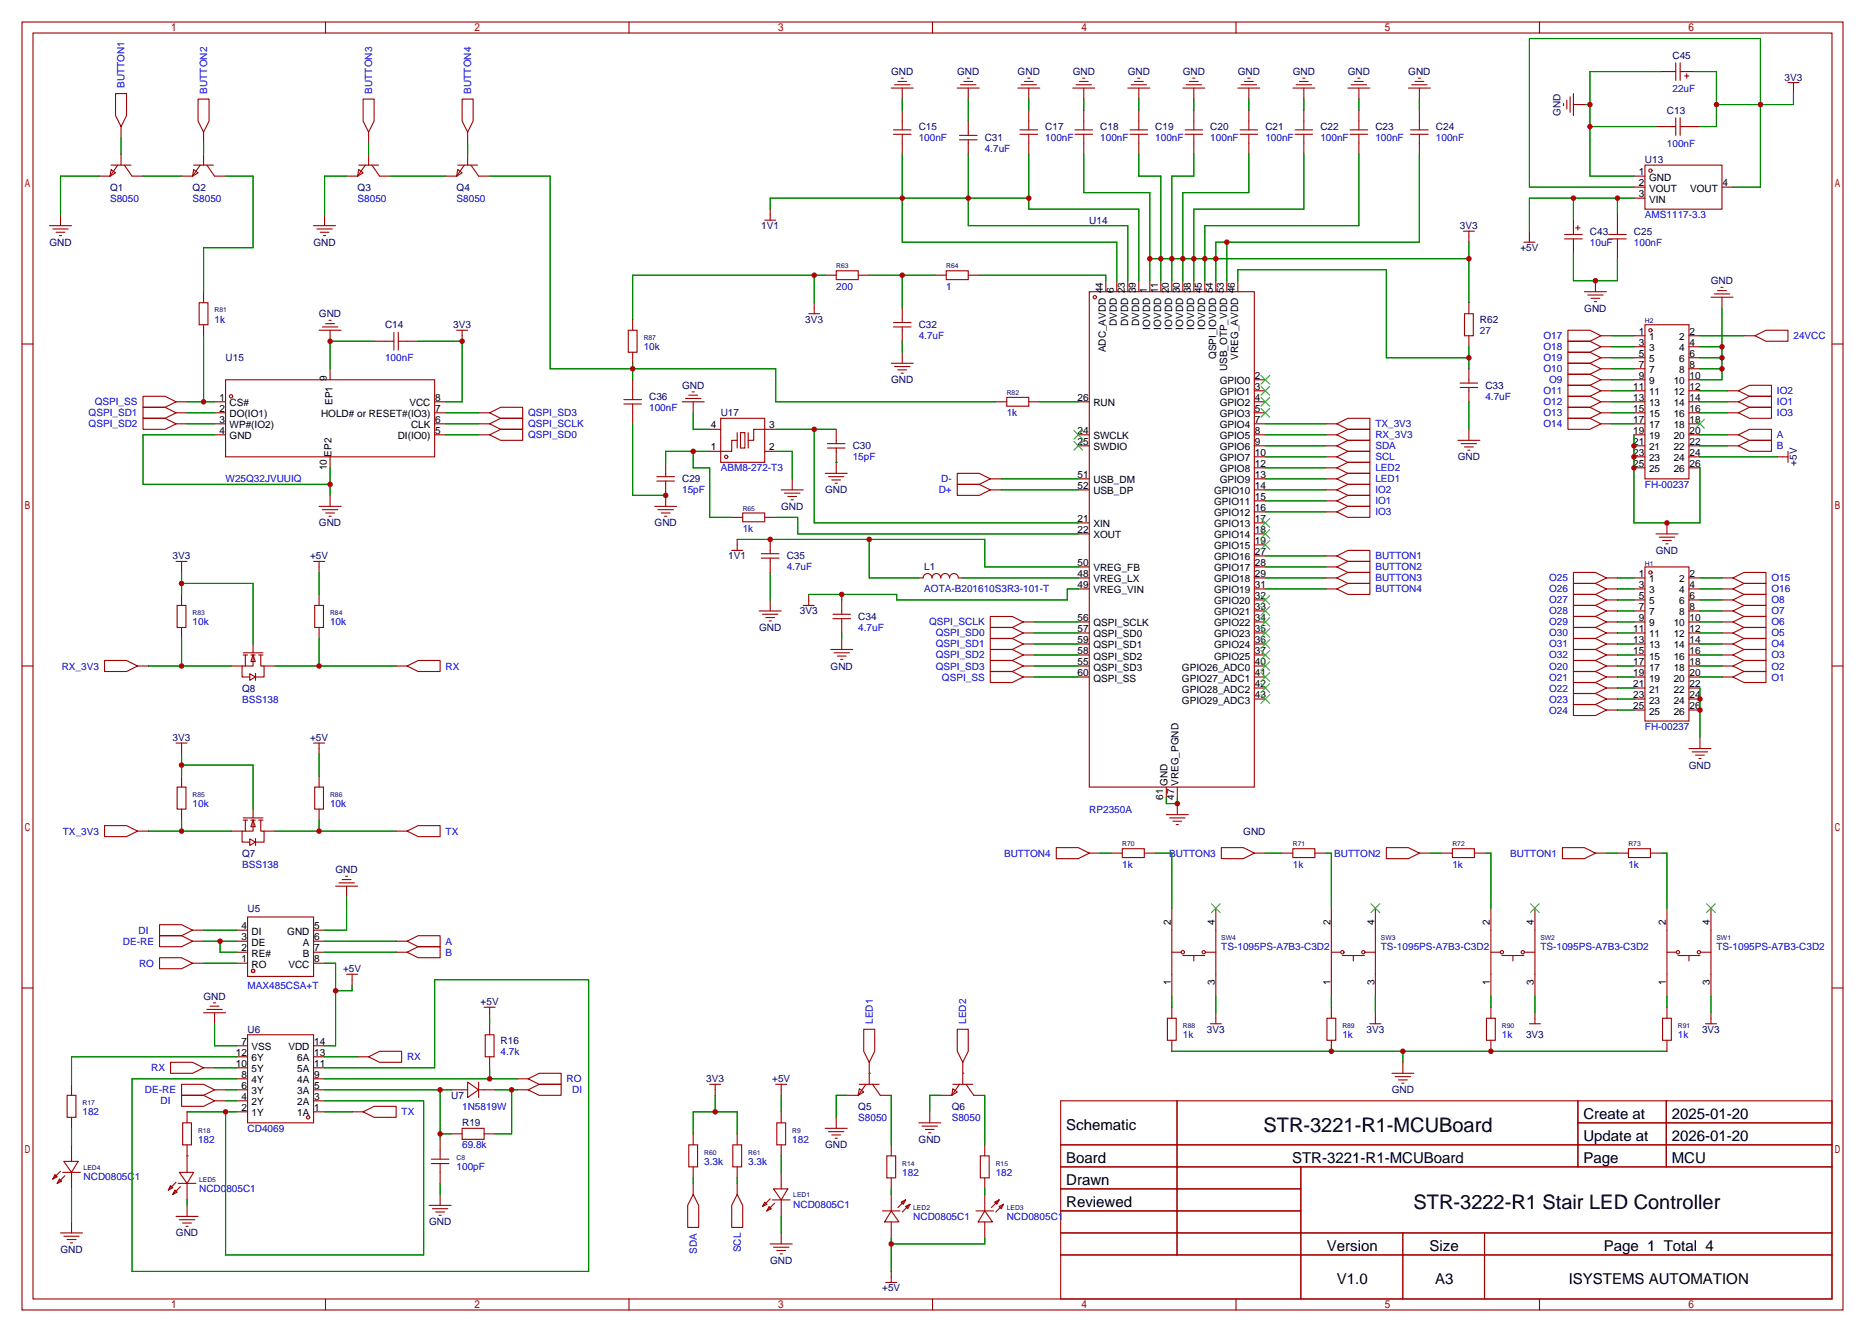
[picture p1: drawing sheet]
<svg xmlns="http://www.w3.org/2000/svg" width="431mm" height="307mm" viewBox="0 0 431 307" stroke-linecap="round" stroke-linejoin="round" font-family="sans-serif">
<defs><g id="words">
<g font-size="4.6">
<text x="291.7" y="261.1">STR-3221-R1-MCUBoard</text>
<text x="326.3" y="278.9">STR-3222-R1 Stair LED Controller</text>
</g>
<g font-size="3.5">
<text x="246.1" y="260.8">Schematic</text>
<text x="365.5" y="258.2">Create at</text>
<text x="365.5" y="263.3">Update at</text>
<text x="385.9" y="258.2">2025-01-20</text>
<text x="385.9" y="263.3">2026-01-20</text>
<text x="246.1" y="268.4">Board</text>
<text x="298.3" y="268.4">STR-3221-R1-MCUBoard</text>
<text x="365.5" y="268.4">Page</text>
<text x="385.9" y="268.4">MCU</text>
<text x="246.1" y="273.5">Drawn</text>
<text x="246.1" y="278.5">Reviewed</text>
<text x="306.3" y="288.7">Version</text>
<text x="330" y="288.7">Size</text>
<text x="370.2" y="288.7">Page 1 Total 4</text>
<text x="308.6" y="296.3">V1.0</text>
<text x="331.3" y="296.3">A3</text>
<text x="362.1" y="296.3">ISYSTEMS AUTOMATION</text>
</g>
<g font-size="2.3" fill="#000080">
<text x="205.7" y="17.3">GND</text>
<text x="221" y="17.3">GND</text>
<text x="234.9" y="17.3">GND</text>
<text x="247.6" y="17.3">GND</text>
<text x="260.3" y="17.3">GND</text>
<text x="273" y="17.3">GND</text>
<text x="285.7" y="17.3">GND</text>
<text x="298.4" y="17.3">GND</text>
<text x="311.1" y="17.3">GND</text>
<text x="325.1" y="17.3">GND</text>
<text x="386.1" y="13.5">C45</text>
<text x="412" y="18.6">3V3</text>
<text x="360.2" y="26.7" transform="rotate(-90 360.2 26.7)">GND</text>
<text x="384.8" y="26.2">C13</text>
<text x="212.1" y="30">C15</text>
<text x="227.3" y="32.6">C31</text>
<text x="241.3" y="30">C17</text>
<text x="254" y="30">C18</text>
<text x="266.7" y="30">C19</text>
<text x="279.4" y="30">C20</text>
<text x="292.1" y="30">C21</text>
<text x="304.8" y="30">C22</text>
<text x="317.5" y="30">C23</text>
<text x="331.5" y="30">C24</text>
<text x="379.7" y="37.6">U13</text>
<text x="25.4" y="44">Q1</text>
<text x="44.4" y="44">Q2</text>
<text x="82.5" y="44">Q3</text>
<text x="105.4" y="44">Q4</text>
<text x="175.7" y="52.9">1V1</text>
<text x="251.5" y="51.6">U14</text>
<text x="337" y="52.9">3V3</text>
<text x="11.4" y="56.7">GND</text>
<text x="72.4" y="56.7">GND</text>
<text x="351" y="58">+5V</text>
<text x="367" y="54.1">C43</text>
<text x="377.2" y="54.1">C25</text>
<text x="394.9" y="65.6">GND</text>
<text x="365.7" y="71.9">GND</text>
<text x="73.6" y="73.2">GND</text>
<text x="88.9" y="75.7">C14</text>
<text x="104.6" y="75.7">3V3</text>
<text x="185.9" y="74.5">3V3</text>
<text x="212.1" y="75.7">C32</text>
<text x="341.6" y="74.5">R62</text>
<text x="52.1" y="83.4">U15</text>
<text x="157.5" y="89.7">GND</text>
<text x="205.7" y="88.4">GND</text>
<text x="342.9" y="89.7">C33</text>
<text x="149.9" y="92.2">C36</text>
<text x="166.4" y="96.1">U17</text>
<text x="196.8" y="103.7">C30</text>
<text x="336.5" y="106.2">GND</text>
<text x="414.8" y="107.5" transform="rotate(-90 414.8 107.5)">+5V</text>
<text x="157.5" y="111.3">C29</text>
<text x="190.5" y="113.8">GND</text>
<text x="180.3" y="117.6">GND</text>
<text x="73.6" y="121.5">GND</text>
<text x="151.1" y="121.5">GND</text>
<text x="39.9" y="129.1">3V3</text>
<text x="71.6" y="129.1">+5V</text>
<text x="168.1" y="129.1">1V1</text>
<text x="181.6" y="129.1">C35</text>
<text x="213.4" y="131.6">L1</text>
<text x="382.2" y="127.8">GND</text>
<text x="184.6" y="141.8">3V3</text>
<text x="198.1" y="143">C34</text>
<text x="175.2" y="145.6">GND</text>
<text x="191.7" y="154.5">GND</text>
<text x="55.9" y="159.6">Q8</text>
<text x="39.9" y="171">3V3</text>
<text x="71.6" y="171">+5V</text>
<text x="389.9" y="177.3">GND</text>
<text x="55.9" y="197.7">Q7</text>
<text x="287" y="192.6">GND</text>
<text x="77.4" y="201.5">GND</text>
<text x="57.1" y="210.4">U5</text>
<text x="79.2" y="224.3">+5V</text>
<text x="47" y="230.7">GND</text>
<text x="110.9" y="231.9">+5V</text>
<text x="57.1" y="238.3">U6</text>
<text x="278.6" y="238.3">3V3</text>
<text x="315.4" y="238.3">3V3</text>
<text x="352.3" y="239.6">3V3</text>
<text x="392.9" y="238.3">3V3</text>
<text x="115.6" y="240.8">R16</text>
<text x="163" y="249.7">3V3</text>
<text x="178.3" y="249.7">+5V</text>
<text x="104.1" y="253.5">U7</text>
<text x="198.1" y="256.1">Q5</text>
<text x="219.7" y="256.1">Q6</text>
<text x="321.3" y="252.3">GND</text>
<text x="106.7" y="259.9">R19</text>
<text x="212.1" y="263.7">GND</text>
<text x="190.5" y="265">GND</text>
<text x="40.6" y="285.3">GND</text>
<text x="99" y="282.7">GND</text>
<text x="13.9" y="289.1">GND</text>
<text x="177.8" y="291.6">GND</text>
<text x="203.7" y="298">+5V</text>
</g>
<g font-size="2.3" fill="#00f">
<text x="28.7" y="20.3" transform="rotate(-90 28.7 20.3)">BUTTON1</text>
<text x="47.8" y="21.6" transform="rotate(-90 47.8 21.6)">BUTTON2</text>
<text x="85.9" y="21.6" transform="rotate(-90 85.9 21.6)">BUTTON3</text>
<text x="108.8" y="21.6" transform="rotate(-90 108.8 21.6)">BUTTON4</text>
<text x="386.1" y="21.1">22uF</text>
<text x="212.1" y="32.6">100nF</text>
<text x="227.3" y="35.1">4.7uF</text>
<text x="241.3" y="32.6">100nF</text>
<text x="254" y="32.6">100nF</text>
<text x="266.7" y="32.6">100nF</text>
<text x="279.4" y="32.6">100nF</text>
<text x="292.1" y="32.6">100nF</text>
<text x="304.8" y="32.6">100nF</text>
<text x="317.5" y="32.6">100nF</text>
<text x="331.5" y="32.6">100nF</text>
<text x="384.8" y="33.8">100nF</text>
<text x="25.4" y="46.5">S8050</text>
<text x="44.4" y="46.5">S8050</text>
<text x="82.5" y="46.5">S8050</text>
<text x="105.4" y="46.5">S8050</text>
<text x="379.7" y="50.3">AMS1117-3.3</text>
<text x="367" y="56.7">10uF</text>
<text x="377.2" y="56.7">100nF</text>
<text x="193" y="66.8">200</text>
<text x="218.4" y="66.8">1</text>
<text x="49.5" y="74.5">1k</text>
<text x="341.6" y="77">27</text>
<text x="88.9" y="83.4">100nF</text>
<text x="148.6" y="80.8">10k</text>
<text x="212.1" y="78.3">4.7uF</text>
<text x="356.3" y="78.3">O17</text>
<text x="356.3" y="80.8">O18</text>
<text x="356.3" y="83.4">O19</text>
<text x="414" y="78.3">24VCC</text>
<text x="356.3" y="85.9">O10</text>
<text x="357.6" y="88.4">O9</text>
<text x="21.9" y="93.5">QSPI_SS</text>
<text x="149.9" y="94.8">100nF</text>
<text x="342.9" y="92.2">4.7uF</text>
<text x="356.3" y="91">O11</text>
<text x="356.3" y="93.5">O12</text>
<text x="410.2" y="93.5">IO1</text>
<text x="410.2" y="91">IO2</text>
<text x="20.5" y="96.1">QSPI_SD1</text>
<text x="20.5" y="98.6">QSPI_SD2</text>
<text x="121.9" y="101.1">QSPI_SD0</text>
<text x="121.9" y="96.1">QSPI_SD3</text>
<text x="121.9" y="98.6">QSPI_SCLK</text>
<text x="232.4" y="96.1">1k</text>
<text x="317.5" y="101.1">RX_3V3</text>
<text x="317.5" y="98.6">TX_3V3</text>
<text x="356.3" y="96.1">O13</text>
<text x="356.3" y="98.6">O14</text>
<text x="410.2" y="96.1">IO3</text>
<text x="410.2" y="101.1">A</text>
<text x="196.8" y="106.2">15pF</text>
<text x="317.5" y="106.2">SCL</text>
<text x="317.5" y="103.7">SDA</text>
<text x="410.2" y="103.7">B</text>
<text x="52.1" y="111.3">W25Q32JVUUIQ</text>
<text x="157.5" y="113.8">15pF</text>
<text x="166.4" y="108.8">ABM8-272-T3</text>
<text x="216.7" y="113.8">D+</text>
<text x="217.3" y="111.3">D-</text>
<text x="317.5" y="113.8">IO2</text>
<text x="317.5" y="111.3">LED1</text>
<text x="317.5" y="108.8">LED2</text>
<text x="379.7" y="112.6">FH-00237</text>
<text x="317.5" y="116.4">IO1</text>
<text x="317.5" y="118.9">IO3</text>
<text x="171.4" y="122.7">1k</text>
<text x="181.6" y="131.6">4.7uF</text>
<text x="317.5" y="129.1">BUTTON1</text>
<text x="317.5" y="131.6">BUTTON2</text>
<text x="213.4" y="136.7">AOTA-B201610S3R3-101-T</text>
<text x="317.5" y="134.2">BUTTON3</text>
<text x="317.5" y="136.7">BUTTON4</text>
<text x="357.6" y="136.7">O26</text>
<text x="357.6" y="134.2">O25</text>
<text x="408.9" y="134.2">O15</text>
<text x="408.9" y="136.7">O16</text>
<text x="357.6" y="141.8">O28</text>
<text x="357.6" y="139.2">O27</text>
<text x="408.9" y="139.2">O8</text>
<text x="408.9" y="141.8">O7</text>
<text x="44.4" y="144.3">10k</text>
<text x="76.2" y="144.3">10k</text>
<text x="198.1" y="145.6">4.7uF</text>
<text x="214.5" y="144.3">QSPI_SCLK</text>
<text x="216" y="146.9">QSPI_SD0</text>
<text x="216" y="149.4">QSPI_SD1</text>
<text x="357.6" y="146.9">O30</text>
<text x="357.6" y="144.3">O29</text>
<text x="357.6" y="149.4">O31</text>
<text x="408.9" y="144.3">O6</text>
<text x="408.9" y="146.9">O5</text>
<text x="408.9" y="149.4">O4</text>
<text x="14.3" y="154.5">RX_3V3</text>
<text x="102.9" y="154.5">RX</text>
<text x="216" y="151.9">QSPI_SD2</text>
<text x="216" y="154.5">QSPI_SD3</text>
<text x="357.6" y="151.9">O32</text>
<text x="357.6" y="154.5">O20</text>
<text x="408.9" y="151.9">O3</text>
<text x="408.9" y="154.5">O2</text>
<text x="217.4" y="157">QSPI_SS</text>
<text x="357.6" y="157">O21</text>
<text x="357.6" y="159.6">O22</text>
<text x="408.9" y="157">O1</text>
<text x="55.9" y="162.1">BSS138</text>
<text x="357.6" y="162.1">O23</text>
<text x="357.6" y="164.6">O24</text>
<text x="379.7" y="168.4">FH-00237</text>
<text x="44.4" y="186.2">10k</text>
<text x="76.2" y="186.2">10k</text>
<text x="251.5" y="187.5">RP2350A</text>
<text x="14.5" y="192.6">TX_3V3</text>
<text x="102.9" y="192.6">TX</text>
<text x="231.8" y="197.7">BUTTON4</text>
<text x="269.9" y="197.7">BUTTON3</text>
<text x="308" y="197.7">BUTTON2</text>
<text x="348.6" y="197.7">BUTTON1</text>
<text x="55.9" y="200.2">BSS138</text>
<text x="259.1" y="200.2">1k</text>
<text x="298.4" y="200.2">1k</text>
<text x="335.3" y="200.2">1k</text>
<text x="375.9" y="200.2">1k</text>
<text x="32" y="215.4">DI</text>
<text x="28.4" y="218">DE-RE</text>
<text x="102.9" y="218">A</text>
<text x="102.9" y="220.5">B</text>
<text x="281.9" y="219.2">TS-1095PS-A7B3-C3D2</text>
<text x="318.8" y="219.2">TS-1095PS-A7B3-C3D2</text>
<text x="355.6" y="219.2">TS-1095PS-A7B3-C3D2</text>
<text x="396.2" y="219.2">TS-1095PS-A7B3-C3D2</text>
<text x="32.1" y="223.1">RO</text>
<text x="57.1" y="228.1">MAX485CSA+T</text>
<text x="201.5" y="236.2" transform="rotate(-90 201.5 236.2)">LED1</text>
<text x="223.1" y="236.2" transform="rotate(-90 223.1 236.2)">LED2</text>
<text x="273" y="239.6">1k</text>
<text x="309.9" y="239.6">1k</text>
<text x="346.7" y="239.6">1k</text>
<text x="387.3" y="239.6">1k</text>
<text x="94" y="244.6">RX</text>
<text x="115.6" y="243.4">4.7k</text>
<text x="34.9" y="247.2">RX</text>
<text x="130.8" y="249.7">RO</text>
<text x="19" y="257.3">182</text>
<text x="33.5" y="252.3">DE-RE</text>
<text x="37.1" y="254.8">DI</text>
<text x="92.7" y="257.3">TX</text>
<text x="106.7" y="256.1">1N5819W</text>
<text x="132.1" y="252.3">DI</text>
<text x="45.7" y="263.7">182</text>
<text x="57.1" y="261.2">CD4069</text>
<text x="182.9" y="263.7">182</text>
<text x="198.1" y="258.6">S8050</text>
<text x="219.7" y="258.6">S8050</text>
<text x="106.7" y="265">69.8k</text>
<text x="162.6" y="268.8">3.3k</text>
<text x="172.7" y="268.8">3.3k</text>
<text x="19.3" y="272.3">NCD0805C1</text>
<text x="46" y="275.1">NCD0805C1</text>
<text x="105.4" y="270">100pF</text>
<text x="208.3" y="271.3">182</text>
<text x="229.9" y="271.3">182</text>
<text x="183.1" y="278.7">NCD0805C1</text>
<text x="210.8" y="281.5">NCD0805C1</text>
<text x="232.4" y="281.5">NCD0805C1</text>
<text x="160.8" y="289.2" transform="rotate(-90 160.8 289.2)">SDA</text>
<text x="171" y="289" transform="rotate(-90 171 289)">SCL</text>
</g>
<g font-size="2.3">
<text x="378.3" y="40.4">1</text>
<text x="380.7" y="41.7">GND</text>
<text x="378.3" y="43">2</text>
<text x="378.3" y="45.5">3</text>
<text x="380.7" y="44.2">VOUT</text>
<text x="380.7" y="46.8">VIN</text>
<text x="390.2" y="44.2">VOUT</text>
<text x="397.6" y="43">4</text>
<text x="254.6" y="67.7" transform="rotate(-90 254.6 67.7)">44</text>
<text x="257.1" y="67.7" transform="rotate(-90 257.1 67.7)">6</text>
<text x="259.6" y="67.7" transform="rotate(-90 259.6 67.7)">23</text>
<text x="262.2" y="67.7" transform="rotate(-90 262.2 67.7)">39</text>
<text x="264.7" y="67.7" transform="rotate(-90 264.7 67.7)">1</text>
<text x="267.3" y="67.7" transform="rotate(-90 267.3 67.7)">11</text>
<text x="269.8" y="67.7" transform="rotate(-90 269.8 67.7)">20</text>
<text x="272.3" y="67.7" transform="rotate(-90 272.3 67.7)">30</text>
<text x="274.9" y="67.7" transform="rotate(-90 274.9 67.7)">38</text>
<text x="277.4" y="67.7" transform="rotate(-90 277.4 67.7)">45</text>
<text x="280" y="67.7" transform="rotate(-90 280 67.7)">54</text>
<text x="282.5" y="67.7" transform="rotate(-90 282.5 67.7)">53</text>
<text x="285" y="67.7" transform="rotate(-90 285 67.7)">46</text>
<text x="257.9" y="75.3" transform="rotate(-90 257.9 75.3)">DVDD</text>
<text x="260.4" y="75.3" transform="rotate(-90 260.4 75.3)">DVDD</text>
<text x="262.9" y="75.3" transform="rotate(-90 262.9 75.3)">DVDD</text>
<text x="265.5" y="76" transform="rotate(-90 265.5 76)">IOVDD</text>
<text x="268" y="76" transform="rotate(-90 268 76)">IOVDD</text>
<text x="270.6" y="76" transform="rotate(-90 270.6 76)">IOVDD</text>
<text x="273.1" y="76" transform="rotate(-90 273.1 76)">IOVDD</text>
<text x="275.6" y="76" transform="rotate(-90 275.6 76)">IOVDD</text>
<text x="278.2" y="76" transform="rotate(-90 278.2 76)">IOVDD</text>
<text x="378.3" y="77.2">1</text>
<text x="390" y="77.2">2</text>
<text x="255.3" y="81.3" transform="rotate(-90 255.3 81.3)">ADC_AVDD</text>
<text x="280.7" y="82.9" transform="rotate(-90 280.7 82.9)">QSPI_IOVDD</text>
<text x="285.8" y="83" transform="rotate(-90 285.8 83)">VREG_AVDD</text>
<text x="378.3" y="79.8">3</text>
<text x="378.3" y="82.3">5</text>
<text x="380.7" y="78.5">1</text>
<text x="380.7" y="81.1">3</text>
<text x="380.7" y="83.6">5</text>
<text x="387.7" y="83.6">6</text>
<text x="387.7" y="81.1">4</text>
<text x="387.7" y="78.5">2</text>
<text x="390" y="82.3">6</text>
<text x="390" y="79.8">4</text>
<text x="75.5" y="88" transform="rotate(-90 75.5 88)">9</text>
<text x="281.6" y="88.7">GPIO0</text>
<text x="283.3" y="85.7" transform="rotate(-90 283.3 85.7)">USB_OTP_VDD</text>
<text x="289.7" y="89.9">3</text>
<text x="289.7" y="87.4">2</text>
<text x="377" y="89.9">11</text>
<text x="378.3" y="84.9">7</text>
<text x="378.3" y="87.4">9</text>
<text x="380.7" y="86.1">7</text>
<text x="380.7" y="88.7">9</text>
<text x="386.4" y="88.7">10</text>
<text x="387.7" y="86.1">8</text>
<text x="390" y="89.9">12</text>
<text x="390" y="87.4">10</text>
<text x="390" y="84.9">8</text>
<text x="50.7" y="92.5">1</text>
<text x="50.7" y="95">2</text>
<text x="53" y="93.8">CS#</text>
<text x="76.8" y="93.4" transform="rotate(-90 76.8 93.4)">EP1</text>
<text x="94.5" y="93.8">VCC</text>
<text x="100.5" y="95">7</text>
<text x="100.5" y="92.5">8</text>
<text x="248.8" y="92.5">26</text>
<text x="252.4" y="93.8">RUN</text>
<text x="281.6" y="93.8">GPIO2</text>
<text x="281.6" y="91.2">GPIO1</text>
<text x="289.7" y="95">5</text>
<text x="289.7" y="92.5">4</text>
<text x="377" y="92.5">13</text>
<text x="377" y="95">15</text>
<text x="380.7" y="91.2">11</text>
<text x="380.7" y="93.8">13</text>
<text x="386.4" y="93.8">14</text>
<text x="386.4" y="91.2">12</text>
<text x="390" y="95">16</text>
<text x="390" y="92.5">14</text>
<text x="50.7" y="97.6">3</text>
<text x="50.7" y="100.1">4</text>
<text x="53" y="96.3">DO(IO1)</text>
<text x="53" y="98.8">WP#(IO2)</text>
<text x="53" y="101.4">GND</text>
<text x="74.1" y="96.3">HOLD# or RESET#(IO3)</text>
<text x="91.8" y="101.4">DI(IO0)</text>
<text x="94.9" y="98.8">CLK</text>
<text x="100.5" y="100.1">5</text>
<text x="100.5" y="97.6">6</text>
<text x="164.1" y="98.8">4</text>
<text x="177.5" y="98.8">3</text>
<text x="248.8" y="100.1">24</text>
<text x="252.4" y="101.4">SWCLK</text>
<text x="281.6" y="101.4">GPIO5</text>
<text x="281.6" y="98.8">GPIO4</text>
<text x="281.6" y="96.3">GPIO3</text>
<text x="289.7" y="100.1">8</text>
<text x="289.7" y="97.6">7</text>
<text x="377" y="97.6">17</text>
<text x="377" y="100.1">19</text>
<text x="380.7" y="96.3">15</text>
<text x="380.7" y="98.8">17</text>
<text x="380.7" y="101.4">19</text>
<text x="386.4" y="101.4">20</text>
<text x="386.4" y="98.8">18</text>
<text x="386.4" y="96.3">16</text>
<text x="390" y="100.1">20</text>
<text x="390" y="97.6">18</text>
<text x="76.5" y="105.4" transform="rotate(-90 76.5 105.4)">EP2</text>
<text x="164.1" y="103.9">1</text>
<text x="177.5" y="103.9">2</text>
<text x="248.8" y="102.6">25</text>
<text x="252.4" y="103.9">SWDIO</text>
<text x="281.6" y="106.5">GPIO7</text>
<text x="281.6" y="103.9">GPIO6</text>
<text x="289.7" y="107.7">12</text>
<text x="289.7" y="105.2">10</text>
<text x="289.7" y="102.6">9</text>
<text x="377" y="102.6">21</text>
<text x="377" y="105.2">23</text>
<text x="377" y="107.7">25</text>
<text x="380.7" y="103.9">21</text>
<text x="380.7" y="106.5">23</text>
<text x="386.4" y="106.5">24</text>
<text x="386.4" y="103.9">22</text>
<text x="390" y="107.7">26</text>
<text x="390" y="105.2">24</text>
<text x="390" y="102.6">22</text>
<text x="75.5" y="108.5" transform="rotate(-90 75.5 108.5)">10</text>
<text x="248.8" y="110.3">51</text>
<text x="248.8" y="112.8">52</text>
<text x="252.4" y="111.5">USB_DM</text>
<text x="281.6" y="111.5">GPIO9</text>
<text x="281.6" y="109">GPIO8</text>
<text x="289.7" y="112.8">14</text>
<text x="289.7" y="110.3">13</text>
<text x="380.7" y="109">25</text>
<text x="386.4" y="109">26</text>
<text x="252.4" y="114.1">USB_DP</text>
<text x="280.3" y="119.2">GPIO12</text>
<text x="280.3" y="116.6">GPIO11</text>
<text x="280.3" y="114.1">GPIO10</text>
<text x="289.7" y="117.9">16</text>
<text x="289.7" y="115.3">15</text>
<text x="248.8" y="120.4">21</text>
<text x="248.8" y="123">22</text>
<text x="252.4" y="121.7">XIN</text>
<text x="252.4" y="124.2">XOUT</text>
<text x="280.3" y="124.2">GPIO14</text>
<text x="280.3" y="121.7">GPIO13</text>
<text x="289.7" y="125.5">19</text>
<text x="289.7" y="123">18</text>
<text x="289.7" y="120.4">17</text>
<text x="248.8" y="130.6">50</text>
<text x="252.4" y="131.9">VREG_FB</text>
<text x="280.3" y="131.9">GPIO17</text>
<text x="280.3" y="129.3">GPIO16</text>
<text x="280.3" y="126.8">GPIO15</text>
<text x="289.7" y="130.6">28</text>
<text x="289.7" y="128">27</text>
<text x="248.8" y="133.1">48</text>
<text x="248.8" y="135.7">49</text>
<text x="252.4" y="134.4">VREG_LX</text>
<text x="252.4" y="136.9">VREG_VIN</text>
<text x="280.3" y="136.9">GPIO19</text>
<text x="280.3" y="134.4">GPIO18</text>
<text x="289.7" y="135.7">31</text>
<text x="289.7" y="133.1">29</text>
<text x="378.3" y="133.1">1</text>
<text x="378.3" y="135.7">3</text>
<text x="380.7" y="134.4">1</text>
<text x="380.7" y="136.9">3</text>
<text x="387.7" y="136.9">4</text>
<text x="387.7" y="134.4">2</text>
<text x="390" y="135.7">4</text>
<text x="390" y="133.1">2</text>
<text x="248.8" y="143.3">56</text>
<text x="280.3" y="142">GPIO21</text>
<text x="280.3" y="139.5">GPIO20</text>
<text x="289.7" y="143.3">34</text>
<text x="289.7" y="140.7">33</text>
<text x="289.7" y="138.2">32</text>
<text x="378.3" y="138.2">5</text>
<text x="378.3" y="140.7">7</text>
<text x="378.3" y="143.3">9</text>
<text x="380.7" y="139.5">5</text>
<text x="380.7" y="142">7</text>
<text x="387.7" y="142">8</text>
<text x="387.7" y="139.5">6</text>
<text x="390" y="143.3">10</text>
<text x="390" y="140.7">8</text>
<text x="390" y="138.2">6</text>
<text x="248.8" y="145.8">57</text>
<text x="248.8" y="148.4">59</text>
<text x="252.4" y="144.6">QSPI_SCLK</text>
<text x="252.4" y="147.1">QSPI_SD0</text>
<text x="252.4" y="149.6">QSPI_SD1</text>
<text x="280.3" y="149.6">GPIO24</text>
<text x="280.3" y="147.1">GPIO23</text>
<text x="280.3" y="144.6">GPIO22</text>
<text x="289.7" y="148.4">36</text>
<text x="289.7" y="145.8">35</text>
<text x="377" y="145.8">11</text>
<text x="377" y="148.4">13</text>
<text x="380.7" y="144.6">9</text>
<text x="380.7" y="147.1">11</text>
<text x="380.7" y="149.6">13</text>
<text x="386.4" y="149.6">14</text>
<text x="386.4" y="147.1">12</text>
<text x="386.4" y="144.6">10</text>
<text x="390" y="148.4">14</text>
<text x="390" y="145.8">12</text>
<text x="248.8" y="150.9">58</text>
<text x="248.8" y="153.4">55</text>
<text x="248.8" y="156">60</text>
<text x="252.4" y="152.2">QSPI_SD2</text>
<text x="252.4" y="154.7">QSPI_SD3</text>
<text x="272.8" y="154.7">GPIO26_ADC0</text>
<text x="280.3" y="152.2">GPIO25</text>
<text x="289.7" y="156">41</text>
<text x="289.7" y="153.4">40</text>
<text x="289.7" y="150.9">37</text>
<text x="377" y="150.9">15</text>
<text x="377" y="153.4">17</text>
<text x="377" y="156">19</text>
<text x="380.7" y="152.2">15</text>
<text x="380.7" y="154.7">17</text>
<text x="386.4" y="154.7">18</text>
<text x="386.4" y="152.2">16</text>
<text x="390" y="156">20</text>
<text x="390" y="153.4">18</text>
<text x="390" y="150.9">16</text>
<text x="252.4" y="157.3">QSPI_SS</text>
<text x="272.8" y="159.8">GPIO28_ADC2</text>
<text x="272.8" y="157.3">GPIO27_ADC1</text>
<text x="289.7" y="161.1">43</text>
<text x="289.7" y="158.5">42</text>
<text x="377" y="158.5">21</text>
<text x="377" y="161.1">23</text>
<text x="380.7" y="157.3">19</text>
<text x="380.7" y="159.8">21</text>
<text x="386.4" y="159.8">22</text>
<text x="386.4" y="157.3">20</text>
<text x="390" y="161.1">24</text>
<text x="390" y="158.5">22</text>
<text x="272.8" y="162.3">GPIO29_ADC3</text>
<text x="377" y="163.6">25</text>
<text x="380.7" y="162.3">23</text>
<text x="380.7" y="164.9">25</text>
<text x="386.4" y="164.9">26</text>
<text x="386.4" y="162.3">24</text>
<text x="390" y="163.6">26</text>
<text x="268.5" y="184.5" transform="rotate(-90 268.5 184.5)">61</text>
<text x="269.5" y="181.3" transform="rotate(-90 269.5 181.3)">GND</text>
<text x="271.1" y="184.5" transform="rotate(-90 271.1 184.5)">47</text>
<text x="272.1" y="181.3" transform="rotate(-90 272.1 181.3)">VREG_PGND</text>
<text x="55.7" y="214.4">4</text>
<text x="58.1" y="215.7">DI</text>
<text x="66.3" y="215.7">GND</text>
<text x="72.5" y="214.4">5</text>
<text x="270.3" y="213.4" transform="rotate(-90 270.3 213.4)">2</text>
<text x="280.4" y="213.4" transform="rotate(-90 280.4 213.4)">4</text>
<text x="307.1" y="213.4" transform="rotate(-90 307.1 213.4)">2</text>
<text x="317.3" y="213.4" transform="rotate(-90 317.3 213.4)">4</text>
<text x="343.9" y="213.4" transform="rotate(-90 343.9 213.4)">2</text>
<text x="354.1" y="213.4" transform="rotate(-90 354.1 213.4)">4</text>
<text x="384.6" y="213.4" transform="rotate(-90 384.6 213.4)">2</text>
<text x="394.7" y="213.4" transform="rotate(-90 394.7 213.4)">4</text>
<text x="55.7" y="219.5">2</text>
<text x="55.7" y="216.9">3</text>
<text x="58.1" y="220.8">RE#</text>
<text x="58.1" y="218.2">DE</text>
<text x="69.9" y="218.2">A</text>
<text x="69.9" y="220.8">B</text>
<text x="72.5" y="216.9">6</text>
<text x="72.5" y="219.5">7</text>
<text x="55.7" y="222">1</text>
<text x="58.1" y="223.3">RO</text>
<text x="66.6" y="223.3">VCC</text>
<text x="72.5" y="222">8</text>
<text x="270.3" y="227.3" transform="rotate(-90 270.3 227.3)">1</text>
<text x="280.4" y="227.3" transform="rotate(-90 280.4 227.3)">3</text>
<text x="307.1" y="227.3" transform="rotate(-90 307.1 227.3)">1</text>
<text x="317.3" y="227.3" transform="rotate(-90 317.3 227.3)">3</text>
<text x="343.9" y="227.3" transform="rotate(-90 343.9 227.3)">1</text>
<text x="354.1" y="227.3" transform="rotate(-90 354.1 227.3)">3</text>
<text x="384.6" y="227.3" transform="rotate(-90 384.6 227.3)">1</text>
<text x="394.7" y="227.3" transform="rotate(-90 394.7 227.3)">3</text>
<text x="54.5" y="243.6">12</text>
<text x="55.7" y="241.1">7</text>
<text x="58.1" y="244.9">6Y</text>
<text x="58.1" y="242.3">VSS</text>
<text x="66.6" y="242.3">VDD</text>
<text x="68.6" y="244.9">6A</text>
<text x="72.5" y="241.1">14</text>
<text x="72.5" y="243.6">13</text>
<text x="54.5" y="246.2">10</text>
<text x="55.7" y="248.7">8</text>
<text x="55.7" y="251.2">6</text>
<text x="58.1" y="247.4">5Y</text>
<text x="58.1" y="250">4Y</text>
<text x="68.6" y="247.4">5A</text>
<text x="68.6" y="250">4A</text>
<text x="72.5" y="246.2">11</text>
<text x="72.5" y="248.7">9</text>
<text x="72.5" y="251.2">5</text>
<text x="55.7" y="253.8">4</text>
<text x="55.7" y="256.3">2</text>
<text x="58.1" y="252.5">3Y</text>
<text x="58.1" y="255">2Y</text>
<text x="58.1" y="257.6">1Y</text>
<text x="68.6" y="252.5">3A</text>
<text x="68.6" y="255">2A</text>
<text x="68.6" y="257.6">1A</text>
<text x="72.5" y="253.8">3</text>
<text x="72.5" y="256.3">1</text>
</g>
<g font-size="1.6" fill="#000080">
<text x="193" y="61.9">R63</text>
<text x="218.4" y="61.9">R64</text>
<text x="49.5" y="72.1">R81</text>
<text x="379.7" y="74.6">H2</text>
<text x="148.6" y="78.4">R87</text>
<text x="232.4" y="91.1">R82</text>
<text x="171.4" y="117.8">R65</text>
<text x="379.7" y="130.5">H1</text>
<text x="44.4" y="141.9">R83</text>
<text x="76.2" y="141.9">R84</text>
<text x="44.4" y="183.8">R85</text>
<text x="76.2" y="183.8">R86</text>
<text x="259.1" y="195.3">R70</text>
<text x="298.4" y="195.3">R71</text>
<text x="335.3" y="195.3">R72</text>
<text x="375.9" y="195.3">R73</text>
<text x="281.9" y="216.9">SW4</text>
<text x="318.8" y="216.9">SW3</text>
<text x="355.6" y="216.9">SW2</text>
<text x="396.2" y="216.9">SW1</text>
<text x="273" y="237.2">R88</text>
<text x="309.9" y="237.2">R89</text>
<text x="346.7" y="237.2">R90</text>
<text x="387.3" y="237.2">R91</text>
<text x="19" y="255">R17</text>
<text x="45.7" y="261.3">R18</text>
<text x="182.9" y="261.3">R9</text>
<text x="19.3" y="269.9">LED4</text>
<text x="105.4" y="267.7">C8</text>
<text x="162.6" y="266.4">R60</text>
<text x="172.7" y="266.4">R61</text>
<text x="208.3" y="268.9">R14</text>
<text x="229.9" y="268.9">R15</text>
<text x="46" y="272.7">LED5</text>
<text x="183.1" y="276.3">LED1</text>
<text x="210.8" y="279.1">LED2</text>
<text x="232.4" y="279.1">LED3</text>
</g>
</g></defs>
<g fill="none" stroke="#a10000" stroke-width=".25">
<path d="M5.1 5.1h420.3v297.2h-420.3zM7.6 7.6h415.3v292.1h-415.3zM75.1 5.1v2.5M145.2 5.1v2.5M206.5 19.6h3.6M207.3 18.8h2M208 18h.5M215.3 5.1v2.5M221.7 19.6h3.6M222.5 18.8h2M223.3 18h.5M235.7 19.6h3.6"/>
<path d="M236.5 18.8h2M237.2 18h.5M248.4 19.6h3.6M249.2 18.8h2M249.9 18h.5M261.1 19.6h3.6M261.9 18.8h2M262.6 18h.5M273.8 19.6h3.6M274.6 18.8h2M275.3 18h.5M285.3 5.1v2.5"/>
<path d="M286.5 19.6h3.6M287.3 18.8h2M288 18h.5M299.2 19.6h3.6M300 18.8h2M300.7 18h.5M311.9 19.6h3.6M312.7 18.8h2M313.4 18h.5M325.9 19.6h3.5M326.6 18.8h2.1M327.4 18h.5"/>
<path d="M355.4 5.1v2.5M383.5 16.5h3.3M386.8 14.5v4M387.9 14.5v4M387.9 16.5h3.3M388.9 17.5h1M389.4 17v1M412.7 19.1h2.6M414 19.1v2.5M25.7 39.1l1 .8-1.3 .7zM25.7 38.1h4.5M26.7 21.6h2.5v5.1l-1.3 2.5-1.2-2.5z"/>
<path d="M27.2 38.1l-1.8 2.5M27.9 29.2v2.6M27.9 35.6v2.5M28.7 38.1l1.8 2.5h2.5M44.7 39.1l1 .8-1.3 .7zM44.7 38.1h4.6M45.7 22.9h2.6v5l-1.3 2.6-1.3-2.6zM46.2 38.1l-1.8 2.5M47 30.5v2.5M47 35.6v2.5M47.8 38.1l1.7 2.5h2.6M82.8 39.1l1 .8-1.3 .7z"/>
<path d="M82.8 38.1h4.6M83.8 22.9h2.6v5l-1.3 2.6-1.3-2.6zM84.3 38.1l-1.8 2.5M85.1 30.5v2.5M85.1 35.6v2.5M85.9 38.1l1.7 2.5h2.6M105.7 39.1l1 .8-1.3 .7zM105.7 38.1h4.5M106.7 22.9h2.5v5l-1.3 2.6-1.2-2.6zM107.2 38.1l-1.8 2.5M107.9 30.5v2.5M107.9 35.6v2.5"/>
<path d="M108.7 38.1l1.8 2.5h2.5M205.7 20.3h5.1M206.2 30h4.1M206.2 31h4.1M208.3 20.3v2.6M208.3 25.4v4.6M208.3 31v4.6M221 20.3h5.1M221.5 32.3h4.1M221.5 31.2h4.1M223.5 20.3v2.6M223.5 27.9v3.3"/>
<path d="M223.5 32.3v3.3M234.9 20.3h5.1M235.5 30h4M235.5 31h4M237.5 20.3v2.6M237.5 25.4v4.6M237.5 31v4.6M247.6 20.3h5.1M248.2 30h4M248.2 31h4M250.2 20.3v2.6M250.2 25.4v4.6"/>
<path d="M250.2 31v4.6M260.3 20.3h5.1M260.9 30h4M260.9 31h4M262.9 20.3v2.6M262.9 25.4v4.6M262.9 31v4.6M273 20.3h5.1M273.6 30h4M273.6 31h4M275.6 20.3v2.6M275.6 25.4v4.6"/>
<path d="M275.6 31v4.6M285.8 20.3h5M286.3 30h4M286.3 31h4M288.3 20.3v2.6M288.3 25.4v4.6M288.3 31v4.6M298.4 20.3h5.1M299 30h4M299 31h4M301 20.3v2.6M301 25.4v4.6"/>
<path d="M301 31v4.6M311.1 20.3h5.1M311.7 30h4M311.7 31h4M313.7 20.3v2.6M313.7 25.4v4.6M313.7 31v4.6M325.1 20.3h5.1M325.6 30h4.1M325.6 31h4.1M327.7 20.3v2.6M327.7 25.4v4.6"/>
<path d="M327.7 31v4.6M360.9 23.9v.5M361.7 23.1v2M362.5 22.4v3.5M363.2 24.1h2.6M363.2 21.6v5.1M379.7 38.1h17.8v10.2h-17.8zM382.3 29.2h4.5M386.8 27.2v4M387.9 29.2h4.5M387.9 27.2v4M11.4 52.1h5.1"/>
<path d="M12.2 52.8h3.5M13 53.6h2M13.7 54.4h.5M14 49.5v2.6M22.9 40.6h2.5M41.9 40.6h2.5M72.4 52.1h5.1M73.2 52.8h3.5M73.9 53.6h2M74.7 54.4h.5M74.9 49.5v2.6M80 40.6h2.5"/>
<path d="M102.9 40.6h2.5M176.5 50.8h2.6M177.8 48.3v2.5M337.8 53.3h2.6M339.1 53.3v2.6M351.8 55.9h2.5M353.1 53.3v2.6M361.2 55.1h4.1M361.2 54.1h4.1M363.2 50.8v3.3M363.2 55.1v3.3M363.7 52.6h1"/>
<path d="M364.2 52.1v1M371.3 55.1h4.1M371.3 54.1h4.1M373.4 49.5v4.6M373.4 55.1v4.6M377.2 40.6h2.5M377.2 43.2h2.5M377.2 45.7h2.5M397.5 43.2h2.5M5.1 79.4h2.5M46 69.8h2v5.1h-2zM47 67.3v2.5"/>
<path d="M47 74.9v2.6M73.7 76.2h5M74.4 75.4h3.6M75.2 74.7h2M75.9 73.9h.6M76.2 76.2v2.5M86.4 78.7h4.5M90.9 76.7v4.1M91.9 78.7h4.6M91.9 76.7v4.1M105.4 76.2h2.5M106.7 76.2v2.5"/>
<path d="M145 76.2h2.1v5.1h-2.1zM146 73.7v2.5M186.7 72.4h2.5M188 69.8v2.6M190.5 63.5h2.5M193 62.5h5.1v2h-5.1zM198.1 63.5h2.6M206.2 75.4h4.1M206.2 74.4h4.1M208.3 71.1v3.3M208.3 75.4v3.3M215.9 63.5h2.5"/>
<path d="M218.4 62.5h5.1v2h-5.1zM223.5 63.5h2.6M251.5 67.3h38.1v114.3h-38.1zM255.3 64.8v2.5M257.8 64.8v2.5M260.3 64.8v2.5M262.9 64.8v2.5M265.4 64.8v2.5M268 64.8v2.5M270.5 64.8v2.5M273 64.8v2.5M275.6 64.8v2.5"/>
<path d="M278.1 64.8v2.5M280.7 64.8v2.5M283.2 64.8v2.5M285.8 64.8v2.5M338.1 72.4h2v5.1h-2zM339.1 69.8v2.6M339.1 77.5v2.5M361.9 76.2h5.1l2.6 1.3-2.6 1.2h-5.1zM361.9 78.7h5.1l2.6 1.3-2.6 1.3h-5.1zM365.8 67.3h5M366.5 68.1h3.6M367.3 68.8h2"/>
<path d="M368 69.6h.6M368.3 64.8v2.5M369.6 77.5h2.5M377.2 77.5h2.5M379.7 74.9h10.2v35.6h-10.2zM389.9 77.5h2.5M395 68.6h5M395.7 67.8h3.6M396.5 67.1h2M397.3 66.3h.5M397.5 68.6v2.5M402.6 77.5h2.5"/>
<path d="M405.1 77.5l2.6-1.3h5v2.5h-5zM422.9 79.4h2.5M33 94h5.1l2.5 1.2-2.5 1.3h-5.1zM33 96.5h5.1l2.5 1.3-2.5 1.3h-5.1zM33 91.4h5.1l2.5 1.3-2.5 1.3h-5.1zM40.6 97.8h2.6M40.6 95.2h2.6M40.6 92.7h2.6M49.5 97.8h2.6M49.5 95.2h2.6M49.5 92.7h2.6M52.1 87.6h48.2v17.8h-48.2z"/>
<path d="M76.2 85.1v2.5M100.3 97.8h2.6M100.3 95.2h2.6M100.3 92.7h2.6M110.5 97.8h2.5M110.5 95.2h2.5M113 95.2l2.6-1.2h5v2.5h-5zM113 97.8l2.6-1.3h5v2.6h-5zM144 92.2h4.1M144 93.2h4.1M146 81.3v2.5M146 87.6v4.6"/>
<path d="M146 93.2v4.6M157.5 92.7h5.1M158.2 91.9h3.6M159 91.2h2M159.8 90.4h.5M160 92.7v2.5M163.8 99.1h2.6M166.4 96.5h10.1v10.2h-10.1zM170.2 99.8v3.6M170.9 99.8h1.1v3.6h-1.1zM172.7 99.8v3.6M179.1 99.1h-5.1v2.5h-1.3"/>
<path d="M193 99.1v3.3M205.7 83.8h5.1M206.5 84.6h3.6M207.3 85.3h2M208 86.1h.5M208.3 81.3v2.5M229.9 92.7h2.5M232.4 91.7h5.1v2h-5.1zM237.5 92.7h2.5M248.9 92.7h2.6M289.6 87.6h2.5M289.6 97.8h2.5"/>
<path d="M289.6 90.2h2.5M289.6 95.2h2.5M289.6 92.7h2.5M306.1 97.8h2.5M308.6 97.8l2.5-1.3h5.1v2.6h-5.1zM337.1 89.4h4M337.1 88.4h4M339.1 85.1v3.3M339.1 89.4v3.3M339.1 99.1v2.5M361.9 81.3h5.1l2.6 1.3-2.6 1.2h-5.1zM361.9 83.8h5.1l2.6 1.3-2.6 1.3h-5.1z"/>
<path d="M361.9 86.4h5.1l2.6 1.2-2.6 1.3h-5.1zM361.9 88.9h5.1l2.6 1.3-2.6 1.2h-5.1zM361.9 91.4h5.1l2.6 1.3-2.6 1.3h-5.1zM361.9 94h5.1l2.6 1.2-2.6 1.3h-5.1zM361.9 96.5h5.1l2.6 1.3-2.6 1.3h-5.1zM369.6 80h2.5M369.6 82.6h2.5M369.6 85.1h2.5M369.6 87.6h2.5M369.6 97.8h2.5M369.6 90.2h2.5M369.6 95.2h2.5"/>
<path d="M369.6 92.7h2.5M377.2 80h2.5M377.2 82.6h2.5M377.2 85.1h2.5M377.2 87.6h2.5M377.2 97.8h2.5M377.2 90.2h2.5M377.2 95.2h2.5M377.2 92.7h2.5M389.9 80h2.5M389.9 82.6h2.5M389.9 85.1h2.5"/>
<path d="M389.9 87.6h2.5M389.9 97.8h2.5M389.9 90.2h2.5M389.9 95.2h2.5M389.9 92.7h2.5M398.8 90.2h2.5M398.8 95.2h2.5M398.8 92.7h2.5M401.3 92.7l2.6-1.3h5v2.6h-5zM401.3 90.2l2.6-1.3h5v2.5h-5zM401.3 95.2l2.6-1.2h5v2.5h-5zM49.5 100.3h2.6"/>
<path d="M73.7 116.8h5M74.4 117.6h3.6M75.2 118.4h2M75.9 119.1h.6M76.2 105.4v2.5M76.2 114.3v2.5M100.3 100.3h2.6M110.5 100.3h2.5M113 100.3l2.6-1.2h5v2.5h-5zM151.1 116.8h5.1M151.6 111h4.1M151.6 110h4.1"/>
<path d="M151.9 117.6h3.5M152.7 118.4h2M153.4 119.1h.5M153.7 106.7v3.3M153.7 111v5.8M168.9 119.4h2.5M170.2 101.6h-1.3v2.5h-5.1M171.4 118.4h5.1v2h-5.1zM176.5 104.1h2.6M176.5 119.4h2.6M180.3 113h5.1M181.1 113.8h3.6"/>
<path d="M181.9 114.6h2M182.6 115.3h.5M182.9 110.5v2.5M190.5 109.2h5.1M191 102.4h4.1M191 103.4h4.1M191.3 110h3.5M192 110.7h2.1M192.8 111.5h.5M193 103.4v5.8M221 109.2h5.1l2.5 1.3-2.5 1.3h-5.1zM221 111.8h5.1l2.5 1.2-2.5 1.3h-5.1z"/>
<path d="M228.6 110.5h2.5M228.6 113h2.5M248.9 110.5h2.6M248.9 113h2.6M248.9 102.9h2.6M248.9 100.3h2.6M289.6 110.5h2.5M289.6 113h2.5M289.6 115.6h2.5M289.6 118.1h2.5M289.6 107.9h2.5M289.6 105.4h2.5"/>
<path d="M289.6 102.9h2.5M289.6 100.3h2.5M306.1 110.5h2.5M306.1 113h2.5M306.1 115.6h2.5M306.1 118.1h2.5M306.1 107.9h2.5M306.1 105.4h2.5M306.1 102.9h2.5M306.1 100.3h2.5M308.6 115.6l2.5-1.3h5.1v2.5h-5.1zM308.6 113l2.5-1.2h5.1v2.5h-5.1z"/>
<path d="M308.6 118.1l2.5-1.3h5.1v2.6h-5.1zM308.6 110.5l2.5-1.3h5.1v2.6h-5.1zM308.6 107.9l2.5-1.2h5.1v2.5h-5.1zM308.6 100.3l2.5-1.2h5.1v2.5h-5.1zM308.6 105.4l2.5-1.3h5.1v2.6h-5.1zM308.6 102.9l2.5-1.3h5.1v2.5h-5.1zM336.5 101.6h5.1M337.3 102.4h3.6M338.1 103.1h2M338.8 103.9h.5M377.2 107.9h2.5M377.2 105.4h2.5"/>
<path d="M377.2 102.9h2.5M377.2 100.3h2.5M389.9 107.9h2.5M389.9 105.4h2.5M389.9 102.9h2.5M389.9 100.3h2.5M398.8 102.9h2.5M398.8 100.3h2.5M401.3 100.3l2.6-1.2h5v2.5h-5zM401.3 102.9l2.6-1.3h5v2.5h-5zM410.2 105.4h2.5M412.7 104.1v2.6"/>
<path d="M40.6 129.5h2.6M40.9 139.7h2v5.1h-2zM41.9 129.5v2.6M41.9 137.2v2.5M72.4 129.5h2.5M72.6 139.7h2.1v5.1h-2.1zM73.7 129.5v2.6M73.7 137.2v2.5M168.9 127h2.5M170.2 124.5v2.5M175.8 128.8h4M175.8 127.8h4"/>
<path d="M177.8 124.5v3.3M177.8 128.8v3.3M177.8 138.4v2.6M185.4 139.7h2.6M186.7 137.2v2.5M194.3 138.4v3.3M212.1 133.3h1a1.02 1.02 0 0 1 1-1 1.02 1.02 0 0 1 1 1.1 1.02 1.02 0 0 1 1.1-1.1 1.02 1.02 0 0 1 1 1.1 1.02 1.02 0 0 1 1-1.1 1.02 1.02 0 0 1 1 1.1 1.02 1.02 0 0 1 1-1.1 1.02 1.02 0 0 1 1 1.1l1-.1M248.9 133.3h2.6M248.9 135.9h2.6M248.9 123.2h2.6M248.9 120.7h2.6M248.9 130.8h2.6"/>
<path d="M289.6 128.3h2.5M289.6 133.3h2.5M289.6 135.9h2.5M289.6 138.4h2.5M289.6 123.2h2.5M289.6 120.7h2.5M289.6 130.8h2.5M289.6 125.7h2.5M306.1 128.3h2.5M306.1 133.3h2.5M306.1 135.9h2.5M306.1 130.8h2.5"/>
<path d="M308.6 128.3l2.5-1.3h5.1v2.5h-5.1zM308.6 130.8l2.5-1.3h5.1v2.6h-5.1zM308.6 133.3l2.5-1.2h5.1v2.5h-5.1zM308.6 135.9l2.5-1.3h5.1v2.6h-5.1zM363.2 139.7h5.1l2.5 1.3-2.5 1.2h-5.1zM363.2 137.2h5.1l2.5 1.2-2.5 1.3h-5.1zM363.2 134.6h5.1l2.5 1.3-2.5 1.3h-5.1zM363.2 132.1h5.1l2.5 1.2-2.5 1.3h-5.1zM370.8 133.3h2.6M370.8 135.9h2.6M370.8 138.4h2.6M377.2 133.3h2.5"/>
<path d="M377.2 135.9h2.5M377.2 138.4h2.5M379.7 130.8h10.2v35.6h-10.2zM382.3 123.2h5M383 124h3.6M383.8 124.7h2M384.6 125.5h.5M384.8 120.7v2.5M389.9 133.3h2.5M389.9 135.9h2.5M389.9 138.4h2.5M397.5 133.3h2.5"/>
<path d="M397.5 135.9h2.5M397.5 138.4h2.5M400 133.3l2.6-1.2h5.1v2.5h-5.1zM400 135.9l2.6-1.3h5.1v2.6h-5.1zM400 138.4l2.6-1.2h5.1v2.5h-5.1zM5.1 153.7h2.5M24.1 152.4h5.1l2.5 1.3-2.5 1.2h-5.1zM31.7 153.7h2.6M41.9 144.8v2.5M53.3 153.7h2.6M56.1 151.1h1M56.1 150.6h4.6"/>
<path d="M56.6 151.1v2.6M57.7 155.4l1.2 .8-1.2 .8zM57.9 151.1h1M58.4 151.1v2.6h-2.5v2.5h1.8M58.4 151.1l.5 1.6h-1zM58.4 148.6v2M59 155.4v1.6M59.7 151.1h1M60.2 151.1v2.6h.8v2.5h-2.1M61 153.7h2.5M73.7 144.8v2.5M91.4 153.7h2.6"/>
<path d="M94 153.7l2.5-1.3h5.1v2.5h-5.1zM175.3 141h5M176 141.7h3.6M176.8 142.5h2M177.5 143.3h.6M191.8 149.9h5M192.3 141.7h4M192.3 142.7h4M192.5 150.6h3.6M193.3 151.4h2M194.1 152.1h.5M194.3 142.7v3.3"/>
<path d="M194.3 147.3v2.6M228.6 144.8h5.1l2.5 1.2-2.5 1.3h-5.1zM228.6 147.3h5.1l2.5 1.3-2.5 1.3h-5.1zM228.6 149.9h5.1l2.5 1.2-2.5 1.3h-5.1zM228.6 152.4h5.1l2.5 1.3-2.5 1.2h-5.1zM228.6 154.9h5.1l2.5 1.3-2.5 1.3h-5.1zM228.6 142.2h5.1l2.5 1.3-2.5 1.3h-5.1zM236.2 153.7h2.6M236.2 156.2h2.6M236.2 143.5h2.6M236.2 146h2.6M236.2 151.1h2.6"/>
<path d="M236.2 148.6h2.6M248.9 153.7h2.6M248.9 156.2h2.6M248.9 143.5h2.6M248.9 146h2.6M248.9 151.1h2.6M248.9 148.6h2.6M289.6 153.7h2.5M289.6 158.8h2.5M289.6 141h2.5M289.6 156.2h2.5M289.6 143.5h2.5"/>
<path d="M289.6 146h2.5M289.6 151.1h2.5M289.6 148.6h2.5M363.2 144.8h5.1l2.5 1.2-2.5 1.3h-5.1zM363.2 142.2h5.1l2.5 1.3-2.5 1.3h-5.1zM363.2 147.3h5.1l2.5 1.3-2.5 1.3h-5.1zM363.2 149.9h5.1l2.5 1.2-2.5 1.3h-5.1zM363.2 152.4h5.1l2.5 1.3-2.5 1.2h-5.1zM363.2 154.9h5.1l2.5 1.3-2.5 1.3h-5.1zM363.2 157.5h5.1l2.5 1.3-2.5 1.2h-5.1zM370.8 153.7h2.6M370.8 158.8h2.6"/>
<path d="M370.8 141h2.6M370.8 156.2h2.6M370.8 143.5h2.6M370.8 146h2.6M370.8 151.1h2.6M370.8 148.6h2.6M377.2 153.7h2.5M377.2 158.8h2.5M377.2 141h2.5M377.2 156.2h2.5M377.2 143.5h2.5M377.2 146h2.5"/>
<path d="M377.2 151.1h2.5M377.2 148.6h2.5M389.9 153.7h2.5M389.9 158.8h2.5M389.9 141h2.5M389.9 156.2h2.5M389.9 143.5h2.5M389.9 146h2.5M389.9 151.1h2.5M389.9 148.6h2.5M397.5 153.7h2.5M397.5 141h2.5"/>
<path d="M397.5 156.2h2.5M397.5 143.5h2.5M397.5 146h2.5M397.5 151.1h2.5M397.5 148.6h2.5M400 141l2.6-1.3h5.1v2.5h-5.1zM400 143.5l2.6-1.3h5.1v2.6h-5.1zM400 146l2.6-1.2h5.1v2.5h-5.1zM400 148.6l2.6-1.3h5.1v2.6h-5.1zM400 151.1l2.6-1.2h5.1v2.5h-5.1zM400 153.7l2.6-1.3h5.1v2.5h-5.1zM400 156.2l2.6-1.3h5.1v2.6h-5.1z"/>
<path d="M422.9 153.7h2.5M40.6 171.4h2.6M41.9 171.4v2.6M41.9 179.1v2.5M72.4 171.4h2.5M73.7 171.4v2.6M73.7 179.1v2.5M289.6 161.3h2.5M363.2 160h5.1l2.5 1.3-2.5 1.3h-5.1zM363.2 162.6h5.1l2.5 1.2-2.5 1.3h-5.1zM370.8 163.8h2.6M370.8 161.3h2.6"/>
<path d="M377.2 163.8h2.5M377.2 161.3h2.5M389.9 163.8h2.5M389.9 161.3h2.5M389.9 172.7h5.1M390.7 173.5h3.5M391.4 174.2h2M392.2 175h.5M392.4 170.2v2.5M24.1 190.5h5.1l2.5 1.3-2.5 1.2h-5.1zM31.7 191.8h2.6M40.9 181.6h2v5.1h-2z"/>
<path d="M41.9 186.7v2.5M53.3 191.8h2.6M56.1 188.7h4.6M56.1 189.2h1M56.6 189.2v2.6M57.7 193.5l1.2 .8-1.2 .8zM57.9 189.2h1M58.4 189.2v2.6h-2.5v2.5h1.8M58.4 189.2l.5 1.6h-1zM58.4 186.7v2M59 193.5v1.6M59.7 189.2h1"/>
<path d="M60.2 189.2v2.6h.8v2.5h-2.1M61 191.8h2.5M72.6 181.6h2.1v5.1h-2.1zM73.7 186.7v2.5M91.4 191.8h2.6M94 191.8l2.5-1.3h5.1v2.5h-5.1zM243.8 195.6h5.1l2.6 1.2-2.6 1.3h-5.1zM251.5 196.8h2.5M256.5 196.8h2.6M259.1 195.8h5.1v2.1h-5.1zM264.2 196.8h2.5M269.2 181.6v2.5"/>
<path d="M269.2 188h5.1M270 188.7h3.6M270.8 189.5h2M271.5 190.2h.5M271.8 181.6v2.5M271.8 185.4v2.6M281.9 195.6h5.1l2.6 1.2-2.6 1.3h-5.1zM289.6 196.8h2.5M295.9 196.8h2.5M298.4 195.8h5.1v2.1h-5.1zM303.5 196.8h2.6M320 195.6h5.1l2.6 1.2-2.6 1.3h-5.1z"/>
<path d="M327.7 196.8h2.5M332.7 196.8h2.6M335.3 195.8h5.1v2.1h-5.1zM340.4 196.8h2.5M360.7 195.6h5.1l2.5 1.2-2.5 1.3h-5.1zM368.3 196.8h2.5M373.4 196.8h2.5M375.9 195.8h5.1v2.1h-5.1zM381 196.8h2.5M36.8 213.4h5.1l2.5 1.2-2.5 1.3h-5.1zM36.8 215.9h5.1l2.5 1.3-2.5 1.2h-5.1zM44.4 217.2h2.6"/>
<path d="M44.4 214.6h2.6M54.6 219.7h2.5M54.6 217.2h2.5M54.6 214.6h2.5M57.1 211.6h15.3v13.7h-15.3zM72.4 219.7h2.5M72.4 217.2h2.5M72.4 214.6h2.5M77.5 204.5h5M78.2 203.7h3.6M79 202.9h2M79.8 202.2h.5"/>
<path d="M80 204.5v2.5M91.4 219.7h2.6M91.4 217.2h2.6M94 217.2l2.5-1.3h5.1v2.5h-5.1zM94 219.7l2.5-1.3h5.1v2.6h-5.1zM270.5 219.7h2M270.5 209.5v20.4M278.4 219.7h2.3M280.7 209.5v20.4M307.3 219.7h2.1M307.3 209.5v20.4M315.2 219.7h2.3"/>
<path d="M317.5 209.5v20.4M344.2 219.7h2M344.2 209.5v20.4M352 219.7h2.3M354.3 209.5v20.4M384.8 219.7h2M384.8 209.5v20.4M392.7 219.7h2.3M395 209.5v20.4M5.1 228h2.5M36.8 221h5.1l2.5 1.3-2.5 1.2h-5.1zM44.4 222.3h2.6"/>
<path d="M47 233.7h5.1M47.8 232.9h3.5M48.5 232.2h2M49.3 231.4h.5M49.5 233.7v2.5M54.6 222.3h2.5M57.1 238.8h15.3v20.3h-15.3zM72.4 222.3h2.5M80 224.8h2.5M81.3 224.8v2.5M111.8 232.4h2.5M112 238.8h2v5h-2z"/>
<path d="M113 232.4v2.6M113 236.2v2.6M199.4 237.5h2.5v5.1l-1.2 2.5-1.3-2.5zM221 237.5h2.5v5.1l-1.3 2.5-1.2-2.5zM269.5 235h2v5h-2zM270.5 232.4v2.6M273 220.5h5.1M275.6 220.5v1.2M279.4 236.2h2.5M280.7 233.7v2.5M306.3 235h2.1v5h-2.1zM307.3 232.4v2.6"/>
<path d="M309.9 220.5h5.1M312.4 220.5v1.2M316.2 236.2h2.6M317.5 233.7v2.5M343.2 235h2v5h-2zM344.2 232.4v2.6M346.7 220.5h5.1M349.2 220.5v1.2M353.1 236.2h2.5M354.3 233.7v2.5M383.8 235h2v5h-2zM384.8 232.4v2.6"/>
<path d="M387.3 220.5h5.1M389.9 220.5v1.2M393.7 236.2h2.5M395 233.7v2.5M422.9 228h2.5M15.5 252.7h2v5.1h-2zM16.5 250.2v2.5M16.5 257.8v2.6M39.4 245.1h5l2.6 1.3-2.6 1.3h-5zM41.9 252.7h5.1l2.5 1.3-2.5 1.3h-5.1zM41.9 250.2h5.1l2.5 1.3-2.5 1.2h-5.1zM42.2 259.1h2v5.1h-2z"/>
<path d="M43.2 256.5v2.6M47 246.4h2.5M49.5 254h2.6M49.5 251.5h2.6M54.6 254h2.5M54.6 241.3h2.5M54.6 243.8h2.5M54.6 246.4h2.5M54.6 248.9h2.5M54.6 251.5h2.5M54.6 256.5h2.5M72.4 254h2.5"/>
<path d="M72.4 241.3h2.5M72.4 243.8h2.5M72.4 246.4h2.5M72.4 248.9h2.5M72.4 251.5h2.5M72.4 256.5h2.5M81.3 256.5h2.5M82.5 243.8h2.6M83.8 256.5l2.6-1.2h5v2.5h-5zM85.1 243.8l2.5-1.2h5.1v2.5h-5.1zM104.1 251.5h3.8M107.9 249.7l2.6 1.8-2.6 1.7z"/>
<path d="M110.5 251.5h3.8M110.5 249.7v3.5M113 243.8v2.6M119.4 248.9h2.5M119.4 251.5h2.5M121.9 251.5l2.6-1.3h5v2.5h-5zM121.9 248.9l2.6-1.2h5v2.5h-5zM163.8 250.2h2.6M165.1 250.2v2.5M179.1 250.2h2.5M179.3 259.1h2.1v5.1h-2.1zM180.3 250.2v2.5"/>
<path d="M180.3 256.5v2.6M193 257.8v2.6M195.6 252.7h2.5M198.4 251.2l1 .8-1.3 .7zM198.4 250.2h4.5M199.9 250.2l-1.8 2.5M200.7 245.1v5.1M201.4 250.2l1.8 2.5h2.5M212.1 259.1h5.1M212.9 259.8h3.5M214.6 256.5v2.6M217.2 252.7h2.5"/>
<path d="M220 251.2l1 .8-1.3 .7zM220 250.2h4.5M221.5 250.2l-1.8 2.5M222.2 245.1v5.1M223 250.2l1.8 2.5h2.5M244.9 254h178v45.7h-178zM270.5 240v2.6M271.7 254v35.6M307.3 240v2.6M321.3 247.7h5.1M322.1 248.4h3.5M322.8 249.2h2.1"/>
<path d="M323.6 249.9h.5M323.8 245.1v2.6M344.2 240v2.6M364.3 254v15.2M364.3 259.1h58.6M384.7 254v15.2M384.8 240v2.6M12.7 271l.5 .5-1 .5zM13.7 272l.5 .5-1 .6zM14 270.3l-1.8 1.7M14.5 270.5h4M14.7 268h3.3l-1.5 2.5z"/>
<path d="M15 271.3l-1.8 1.8M16.5 264.2v3.8M16.5 270.5v3.8M39.4 273.6l.5 .5-1 .5zM40.4 274.6l.5 .5-1 .5zM40.6 272.8l-1.7 1.8M41.1 273.1h4.1M41.4 270.5h3.3l-1.5 2.6zM41.7 273.8l-1.8 1.8M43.2 264.2v6.3M43.2 273.1v3.8M43.2 278.1v2.6"/>
<path d="M99.1 278.1h5M99.6 268.5h4M99.6 267.5h4M99.8 278.9h3.6M100.6 279.7h2M101.6 262.9v4.6M101.6 268.5v4.6M101.6 275.6v2.5M104.1 261.6h2.6M106.7 260.4h5.1v2.5h-5.1zM111.8 261.6h2.5M159 264.2h2v5h-2z"/>
<path d="M160 275.6l1.3 2.5v5.1h-2.6v-5.1zM160 261.6v2.6M160 269.2v2.6M160 273.1v2.5M169.2 264.2h2v5h-2zM170.2 275.6l1.2 2.5v5.1h-2.5v-5.1zM170.2 261.6v2.6M170.2 269.2v2.6M170.2 273.1v2.5M176.5 277.4l.5 .5-1 .5zM177.5 278.4l.6 .5-1.1 .5zM177.8 276.6l-1.8 1.8"/>
<path d="M178.3 276.9h4.1M178.6 274.3h3.3l-1.6 2.6zM178.8 277.6l-1.8 1.8M180.3 264.2v2.5M180.3 270.5v3.8M180.3 276.9v3.8M190.5 260.4h5.1M191.3 261.1h3.5M192 261.9h2.1M192.8 262.6h.5M203.7 279.4h4.1M204.7 266.7h2.1v5.1h-2.1z"/>
<path d="M205.7 279.4l1.8 2.5h-3.3zM205.7 264.2v2.5M205.7 271.8v2.5M205.7 275.6v3.8M208 277.4l1-.5-.5 1zM209 278.4l1.1-.5-.6 1zM209 276.9l-1.7 1.7M210.1 277.9l-1.8 1.8M213.6 260.6h2M214.4 261.4h.5M225.3 279.4h4.1M226.3 266.7h2v5.1h-2z"/>
<path d="M227.3 279.4l1.8 2.5h-3.3zM227.3 264.2v2.5M227.3 271.8v2.5M227.3 275.6v3.8M229.6 277.4l1-.5-.5 1zM230.6 278.4l1-.5-.5 1zM230.6 276.9l-1.7 1.7M231.6 277.9l-1.7 1.8M244.9 264.2h178M244.9 269.2h178M244.9 274.3h55.4M244.9 279.4h55.4"/>
<path d="M300.3 269.2v30.5M14 284.5h5M14.7 285.2h3.6M15.5 286h2M16.3 286.8h.5M16.5 281.9v2.6M40.6 280.7h5.1M41.4 281.4h3.6M42.2 282.2h2M42.9 283h.5M75.1 299.7v2.6M101.3 280.4h.6"/>
<path d="M145.2 299.7v2.6M177.8 287h5.1M178.6 287.8h3.5M179.3 288.5h2.1M180.1 289.3h.5M180.3 284.5v2.5M204.5 295.9h2.5M205.7 281.9v3.9M205.7 293.4v2.5M215.3 299.7v2.6M227.3 281.9v3.9M244.9 284.5h178"/>
<path d="M244.9 289.6h178M285.3 299.7v2.6M323.8 284.5v15.2M342.7 284.5v15.2M355.4 299.7v2.6"/>
<circle cx="381" cy="39.4" r=".38"/>
<circle cx="252.7" cy="68.6" r=".38"/>
<circle cx="381" cy="76.2" r=".38"/>
<circle cx="53.3" cy="91.4" r=".38"/>
<circle cx="167.6" cy="105.4" r=".38"/>
<circle cx="381" cy="132.1" r=".38"/>
<circle cx="273" cy="219.7" r=".38"/>
<circle cx="277.9" cy="219.7" r=".38"/>
<circle cx="309.9" cy="219.7" r=".38"/>
<circle cx="314.7" cy="219.7" r=".38"/>
<circle cx="346.7" cy="219.7" r=".38"/>
<circle cx="351.5" cy="219.7" r=".38"/>
<circle cx="387.3" cy="219.7" r=".38"/>
<circle cx="392.2" cy="219.7" r=".38"/>
<circle cx="58.4" cy="224" r=".38"/>
<circle cx="71.1" cy="257.8" r=".38"/>
</g>
<g fill="none" stroke="#008700" stroke-width=".25">
<path d="M383.5 16.5h-16.5v24.1h10.2M391.2 16.5h5v12.7h-3.8M27.9 31.8v3.8M47 33v2.6M85.1 33v2.6M107.9 33v2.6M208.3 35.6v20.3h49.5v8.9M208.3 22.9v2.5M223.5 22.9v5M223.5 35.6v16.5h36.8v12.7M237.5 22.9v2.5M237.5 35.6v12.7h25.4v16.5"/>
<path d="M250.2 35.6v8.8h15.2v20.4M250.2 22.9v2.5M262.9 35.6v5h5.1v24.2M262.9 22.9v2.5M275.6 35.6v5h-5.1v24.2M275.6 22.9v2.5M288.3 35.6v8.8h-15.3v20.4M288.3 22.9v2.5M301 35.6v12.7h-25.4v16.5M301 22.9v2.5M313.7 35.6v16.5h-35.6v12.7M313.7 22.9v2.5"/>
<path d="M327.7 35.6v20.3h-47v8.9M327.7 22.9v2.5M365.8 24.1h1.2M367 29.2h15.3M414 21.6v2.5h-17.8M22.9 40.6h-8.9v8.9M33 40.6h8.9M52.1 40.6h6.3v16.6h-11.4v10.1M80 40.6h-5.1v8.9M90.2 40.6h12.7M113 40.6h14v44.5h52.1v7.6h50.8M237.5 45.7h-59.7v2.6"/>
<path d="M265.4 59.7h73.7M283.2 55.9v8.9M339.1 55.9v13.9M363.2 58.4v6.4h10.2v-5.1M363.2 45.7v5.1M373.4 45.7v3.8M377.2 43.2h-24.1v-34.3h53.3v34.3h-6.4M377.2 45.7h-24.1v7.6M47 77.5v15.2M86.4 78.7h-10.2v6.4M96.5 78.7h10.2v14h-3.8M188 63.5v6.3"/>
<path d="M190.5 63.5h-44.5v10.2M200.7 63.5h15.2M208.3 63.5v7.6M208.3 78.7v2.6M226.1 63.5h29.2v1.3M285.8 64.8v-2.6h34.2v20.4h19.1M372.1 77.5h5.1M392.4 77.5h10.2M397.5 71.1v16.5h-5.1M43.2 92.7h6.3M43.2 95.2h6.3M43.2 97.8h6.3"/>
<path d="M102.9 95.2h7.6M102.9 97.8h7.6M146 83.8v3.8M146 97.8v16.5h7.7M160 95.2v3.9h3.8M179.1 99.1h13.9M188 99.1v21.6h60.9M240 92.7h8.9M292.1 97.8h14M339.1 80v5.1M339.1 92.7v6.4M372.1 80h5.1"/>
<path d="M372.1 82.6h5.1M372.1 85.1h5.1M372.1 87.6h5.1M372.1 90.2h5.1M372.1 92.7h5.1M372.1 95.2h5.1M372.1 97.8h5.1M392.4 80h5.1M392.4 82.6h5.1M392.4 85.1h5.1M392.4 90.2h6.4M392.4 92.7h6.4"/>
<path d="M392.4 95.2h6.4M49.5 100.3h-16.5v11.5h43.2M76.2 107.9v6.4M102.9 100.3h7.6M160 104.1v3.8h3.8v11.5h5.1M163.8 104.1h-10.1v2.6M179.1 119.4h5v3.8h64.8M179.1 104.1h3.8v6.4M193 106.7h.1M231.1 110.5h17.8M231.1 113h17.8M292.1 102.9h14"/>
<path d="M292.1 100.3h14M292.1 110.5h14M292.1 113h14M292.1 105.4h14M292.1 107.9h14M292.1 118.1h14M292.1 115.6h14M377.2 100.3v20.4h15.2v-12.8M392.4 102.9h6.4M392.4 100.3h6.4M392.4 105.4h17.8M41.9 134.6h16.5v14"/>
<path d="M41.9 132.1v5.1M73.7 132.1v5.1M170.2 124.5h57.1v6.3h21.6M177.8 132.1v6.3M194.3 137.2v1.2M200.7 124.5v8.8h11.4M222.2 133.3h26.7M248.9 135.9h-2.5v2.5h-39.4v-1.2h-20.3M292.1 133.3h14M292.1 135.9h14M292.1 128.3h14M292.1 130.8h14"/>
<path d="M373.4 133.3h3.8M373.4 135.9h3.8M373.4 138.4h3.8M392.4 133.3h5.1M392.4 135.9h5.1M392.4 138.4h5.1M34.3 153.7h19M41.9 147.3v6.4M63.5 153.7h27.9M73.7 147.3v6.4M194.3 146v1.3M238.8 143.5h10.1"/>
<path d="M238.8 146h10.1M238.8 148.6h10.1M238.8 151.1h10.1M238.8 153.7h10.1M238.8 156.2h10.1M373.4 141h3.8M373.4 143.5h3.8M373.4 146h3.8M373.4 148.6h3.8M373.4 151.1h3.8M373.4 153.7h3.8M373.4 156.2h3.8"/>
<path d="M373.4 158.8h3.8M392.4 158.8v11.4M392.4 141h5.1M392.4 143.5h5.1M392.4 146h5.1M392.4 148.6h5.1M392.4 151.1h5.1M392.4 153.7h5.1M392.4 156.2h5.1M41.9 176.5h16.5v10.2M41.9 174v5.1M73.7 174v5.1"/>
<path d="M373.4 161.3h3.8M373.4 163.8h3.8M34.3 191.8h19M41.9 189.2v2.6M63.5 191.8h27.9M73.7 189.2v2.6M254 196.8h2.5M266.7 196.8h3.8v12.7M269.2 184.1v1.3h2.6v-1.3M292.1 196.8h3.8M306.1 196.8h1.2v12.7M330.2 196.8h2.5"/>
<path d="M342.9 196.8h1.3v12.7M370.8 196.8h2.6M383.5 196.8h1.3v12.7M47 217.2h7.6M47 214.6h7.6M50.8 217.2v2.5h3.8M74.9 217.2h16.5M74.9 219.7h16.5M80 207v7.6h-5.1M47 222.3h7.6M49.5 236.2v5.1h5.1M74.9 222.3h2.6v19h-2.6"/>
<path d="M81.3 227.3v1.3h-3.8M113 235v1.2M270.5 229.9v2.5M280.7 229.9v3.8M307.3 229.9v2.5M317.5 229.9v3.8M344.2 229.9v2.5M354.3 229.9v3.8M384.8 229.9v2.5M395 229.9v3.8M43.2 256.5h11.4M49.5 246.4h5.1"/>
<path d="M52.1 251.5h2.5M52.1 254h2.5M54.6 243.8h-38.1v6.4M74.9 256.5h6.4M74.9 243.8h7.6M74.9 251.5h29.2M74.9 246.4h25.4v-20.3h35.6v67.3h-105.4v-44.5h24.1M74.9 248.9h44.5M74.9 254h22.9v35.6h-45.7v-33.1M101.6 251.5v11.4M113 246.4v2.5M114.3 251.5h5.1"/>
<path d="M118.1 251.5v10.1h-3.8M165.1 252.7v3.8M180.3 252.7v3.8M195.6 252.7h-2.6v5.1M200.7 247.7h.1M205.7 252.7v11.5M217.2 252.7h-2.6v3.8M222.2 247.7h.1M227.3 252.7v11.5M270.5 242.6h114.3M323.8 242.6v2.5M16.5 260.4v3.8"/>
<path d="M16.5 274.3v7.6M43.2 266.7h.1M43.2 276.9v1.2M101.6 273.1v2.5M101.6 261.6h2.5M160 261.6v-5.1h10.2v5.1M160 271.8v1.3M170.2 271.8v1.3M180.3 266.7v3.8M205.7 274.3v1.3M227.3 274.3v1.3M180.3 280.7v3.8"/>
<path d="M205.7 285.8v7.6M227.3 285.8v1.2h-21.6"/>
</g>
<g fill="none" stroke="#3c3" stroke-width=".25">
<path d="M247.9 99.3l2 2M249.9 99.3l-2 2M291.1 94.2l2 2.1M291.1 91.7l2 2M291.1 89.2l2 2M291.1 86.6l2 2M293.1 94.2l-2 2.1M293.1 91.7l-2 2M293.1 89.2l-2 2M293.1 86.6l-2 2M391.4 96.8l2 2M393.4 96.8l-2 2"/>
<path d="M247.9 101.9l2 2M249.9 101.9l-2 2M291.1 119.6l2 2.1M293.1 119.6l-2 2.1M291.1 140l2 2M291.1 137.4l2 2M291.1 124.7l2 2M291.1 122.2l2 2M293.1 140l-2 2M293.1 137.4l-2 2M293.1 124.7l-2 2M293.1 122.2l-2 2"/>
<path d="M291.1 157.7l2 2.1M291.1 155.2l2 2M291.1 152.7l2 2M291.1 150.1l2 2M291.1 147.6l2 2M291.1 145l2 2.1M291.1 142.5l2 2M293.1 157.7l-2 2.1M293.1 155.2l-2 2M293.1 152.7l-2 2M293.1 150.1l-2 2M293.1 147.6l-2 2"/>
<path d="M293.1 145l-2 2.1M293.1 142.5l-2 2M291.1 160.3l2 2M293.1 160.3l-2 2M279.7 208.5l2 2.1M281.7 208.5l-2 2.1M316.5 208.5l2 2.1M318.5 208.5l-2 2.1M353.3 208.5l2 2.1M355.3 208.5l-2 2.1M394 208.5l2 2.1M396 208.5l-2 2.1"/>
</g>
<g fill="#c00">
<circle cx="165.1" cy="256.5" r=".63"/>
<circle cx="77.5" cy="228.6" r=".63"/>
<circle cx="101.6" cy="251.5" r=".63"/>
<circle cx="101.6" cy="261.6" r=".63"/>
<circle cx="118.1" cy="251.5" r=".63"/>
<circle cx="50.8" cy="217.2" r=".63"/>
<circle cx="113" cy="248.9" r=".63"/>
<circle cx="52.1" cy="256.5" r=".63"/>
<circle cx="384.8" cy="120.6" r=".63"/>
<circle cx="377.2" cy="107.9" r=".63"/>
<circle cx="377.2" cy="105.4" r=".63"/>
<circle cx="377.2" cy="102.9" r=".63"/>
<circle cx="392.4" cy="163.8" r=".63"/>
<circle cx="392.4" cy="161.3" r=".63"/>
<circle cx="397.5" cy="80" r=".63"/>
<circle cx="397.5" cy="82.5" r=".63"/>
<circle cx="397.5" cy="85.1" r=".63"/>
<circle cx="367" cy="29.2" r=".63"/>
<circle cx="367" cy="24.1" r=".63"/>
<circle cx="363.2" cy="45.7" r=".63"/>
<circle cx="373.4" cy="45.7" r=".63"/>
<circle cx="205.7" cy="287" r=".63"/>
<circle cx="47" cy="92.7" r=".63"/>
<circle cx="76.2" cy="78.7" r=".63"/>
<circle cx="76.2" cy="111.8" r=".63"/>
<circle cx="106.7" cy="78.7" r=".63"/>
<circle cx="208.3" cy="45.7" r=".63"/>
<circle cx="223.5" cy="45.7" r=".63"/>
<circle cx="237.5" cy="45.7" r=".63"/>
<circle cx="265.4" cy="59.7" r=".63"/>
<circle cx="268" cy="59.7" r=".63"/>
<circle cx="270.5" cy="59.7" r=".63"/>
<circle cx="273.1" cy="59.7" r=".63"/>
<circle cx="275.6" cy="59.7" r=".63"/>
<circle cx="278.1" cy="59.7" r=".63"/>
<circle cx="280.7" cy="59.7" r=".63"/>
<circle cx="283.2" cy="55.9" r=".63"/>
<circle cx="339.1" cy="59.7" r=".63"/>
<circle cx="271.8" cy="185.4" r=".63"/>
<circle cx="339.1" cy="82.5" r=".63"/>
<circle cx="208.3" cy="63.5" r=".63"/>
<circle cx="188" cy="63.5" r=".63"/>
<circle cx="194.3" cy="137.2" r=".63"/>
<circle cx="200.7" cy="124.5" r=".63"/>
<circle cx="177.8" cy="124.5" r=".63"/>
<circle cx="160" cy="104.1" r=".63"/>
<circle cx="188" cy="99.1" r=".63"/>
<circle cx="323.9" cy="242.6" r=".63"/>
<circle cx="307.3" cy="242.6" r=".63"/>
<circle cx="344.2" cy="242.6" r=".63"/>
<circle cx="146.1" cy="85.1" r=".63"/>
<circle cx="41.9" cy="191.8" r=".63"/>
<circle cx="73.7" cy="191.8" r=".63"/>
<circle cx="41.9" cy="153.7" r=".63"/>
<circle cx="73.7" cy="153.7" r=".63"/>
<circle cx="41.9" cy="134.6" r=".63"/>
<circle cx="41.9" cy="176.5" r=".63"/>
<circle cx="153.7" cy="114.3" r=".63"/>
<circle cx="406.4" cy="24.1" r=".63"/>
<circle cx="396.2" cy="24.1" r=".63"/>
<circle cx="368.3" cy="64.8" r=".63"/>
</g>
<use href="#words"/>
</svg>
